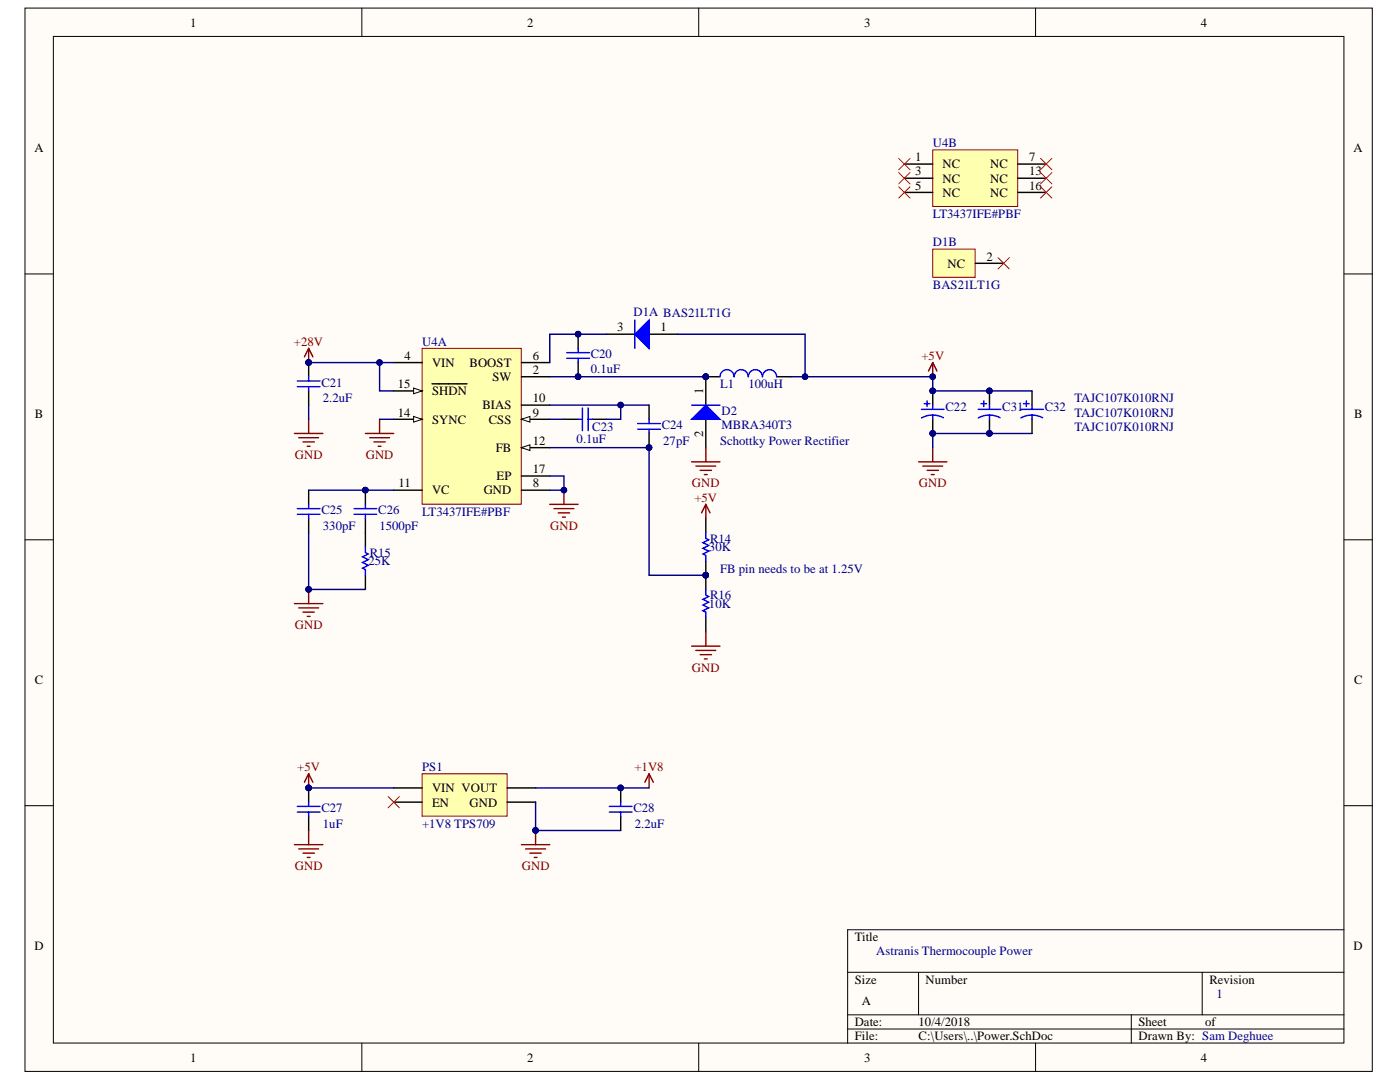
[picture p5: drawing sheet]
<svg xmlns="http://www.w3.org/2000/svg" width="279mm" height="216mm" viewBox="0 0 279 216" stroke-linecap="round" stroke-linejoin="round" font-family="sans-serif">
<defs><g id="words">
<g font-size="2.5">
<text x="38" y="5.3">1</text>
<text x="105.2" y="5.3">2</text>
<text x="172.4" y="5.3">3</text>
<text x="239.6" y="5.3">4</text>
<text x="6.9" y="30.4">A</text>
<text x="182.6" y="32.2">1</text>
<text x="182.6" y="35">3</text>
<text x="188.1" y="33.6">NC</text>
<text x="197.6" y="33.6">NC</text>
<text x="205.4" y="32.2">7</text>
<text x="205.4" y="35">13</text>
<text x="270.1" y="30.4">A</text>
<text x="182.6" y="37.8">5</text>
<text x="188.1" y="36.4">NC</text>
<text x="188.1" y="39.3">NC</text>
<text x="197.6" y="36.4">NC</text>
<text x="197.6" y="39.3">NC</text>
<text x="205.4" y="37.8">16</text>
<text x="189.1" y="53.4">NC</text>
<text x="196.9" y="52">2</text>
<text x="80.7" y="71.8">4</text>
<text x="106.3" y="71.8">6</text>
<text x="123.2" y="66.1">3</text>
<text x="131.8" y="66.1">1</text>
<text x="79.4" y="77.5">15</text>
<text x="86.2" y="73.2">VIN</text>
<text x="93.7" y="73.2">BOOST</text>
<text x="98.3" y="76">SW</text>
<text x="106.3" y="74.6">2</text>
<text x="7" y="83.5">B</text>
<text x="79.4" y="83.1">14</text>
<text x="86.2" y="78.9">SHDN</text>
<text x="96.3" y="81.7">BIAS</text>
<text x="106.3" y="83.1">9</text>
<text x="106.3" y="80.3">10</text>
<text x="140.3" y="78.6" transform="rotate(-90 140.3 78.6)">1</text>
<text x="270.2" y="83.5">B</text>
<text x="86.2" y="84.5">SYNC</text>
<text x="97.5" y="84.5">CSS</text>
<text x="106.3" y="88.8">12</text>
<text x="140.3" y="87.2" transform="rotate(-90 140.3 87.2)">2</text>
<text x="98.9" y="90.2">FB</text>
<text x="99.1" y="95.8">EP</text>
<text x="106.3" y="94.4">17</text>
<text x="79.5" y="97.3">11</text>
<text x="86.2" y="98.7">VC</text>
<text x="96.5" y="98.7">GND</text>
<text x="106.3" y="97.3">8</text>
<text x="7" y="136.5">C</text>
<text x="270.2" y="136.5">C</text>
<text x="86.2" y="158.1">VIN VOUT</text>
<text x="86.2" y="160.9">EN</text>
<text x="93.7" y="160.9">GND</text>
<text x="6.9" y="189.6">D</text>
<text x="170.6" y="187.8">Title</text>
<text x="270.1" y="189.6">D</text>
<text x="170.6" y="196.3">Size</text>
<text x="184.7" y="196.3">Number</text>
<text x="241.4" y="196.3">Revision</text>
<text x="172" y="200.5">A</text>
<text x="170.6" y="204.8">Date:</text>
<text x="170.6" y="207.6">File:</text>
<text x="183.3" y="204.8">10/4/2018</text>
<text x="183.3" y="207.6">C:\Users\..\Power.SchDoc</text>
<text x="227.2" y="204.8">Sheet</text>
<text x="227.2" y="207.6">Drawn By: Sam Deghuee</text>
<text x="240.5" y="204.8">of</text>
<text x="38" y="211.8">1</text>
<text x="105.2" y="211.8">2</text>
<text x="172.4" y="211.8">3</text>
<text x="239.6" y="211.8">4</text>
</g>
<g font-size="2.5" fill="#000080">
<text x="186.2" y="29.3">U4B</text>
<text x="186.2" y="43.5">LT3437IFE#PBF</text>
<text x="186.2" y="49.2">D1B</text>
<text x="186.2" y="57.7">BAS21LT1G</text>
<text x="126.4" y="63">D1A BAS21LT1G</text>
<text x="84.2" y="69">U4A</text>
<text x="117.9" y="71.5">C20</text>
<text x="64.2" y="77.2">C21</text>
<text x="117.9" y="74.3">0.1uF</text>
<text x="143.7" y="77.5">L1</text>
<text x="149.4" y="77.5">100uH</text>
<text x="64.5" y="80.3">2.2uF</text>
<text x="144" y="82.8">D2</text>
<text x="188.7" y="82">C22</text>
<text x="200" y="82">C31</text>
<text x="208.5" y="82">C32</text>
<text x="214.4" y="80.3">TAJC107K010RNJ</text>
<text x="214.4" y="83.1">TAJC107K010RNJ</text>
<text x="115.1" y="88.5">0.1uF</text>
<text x="118.2" y="86">C23</text>
<text x="132.1" y="85.7">C24</text>
<text x="132.4" y="88.8">27pF</text>
<text x="143.7" y="88.8">Schottky Power Rectifier</text>
<text x="144" y="85.7">MBRA340T3</text>
<text x="214.4" y="86">TAJC107K010RNJ</text>
<text x="64.2" y="102.6">C25</text>
<text x="64.5" y="105.8">330pF</text>
<text x="75.5" y="102.6">C26</text>
<text x="75.7" y="105.8">1500pF</text>
<text x="84.2" y="102.9">LT3437IFE#PBF</text>
<text x="73.5" y="112.8">25K</text>
<text x="73.8" y="111.1">R15</text>
<text x="141.5" y="110">30K</text>
<text x="141.7" y="108.3">R14</text>
<text x="141.7" y="119.6">R16</text>
<text x="143.7" y="114.3">FB pin needs to be at 1.25V</text>
<text x="141.5" y="121.3">10K</text>
<text x="84.2" y="153.8">PS1</text>
<text x="64.2" y="162.1">C27</text>
<text x="64.5" y="165.2">1uF</text>
<text x="84.2" y="165.2">+1V8 TPS709</text>
<text x="126.4" y="162.1">C28</text>
<text x="126.7" y="165.2">2.2uF</text>
<text x="174.8" y="190.6">Astranis Thermocouple Power</text>
<text x="242.8" y="199.1">1</text>
</g>
<g font-size="2.5" fill="#800000">
<text x="58.7" y="69">+28V</text>
<text x="183.9" y="71.8">+5V</text>
<text x="58.8" y="91.6">GND</text>
<text x="73" y="91.6">GND</text>
<text x="138.1" y="97.3">GND</text>
<text x="138.6" y="100.1">+5V</text>
<text x="183.4" y="97.3">GND</text>
<text x="109.8" y="105.8">GND</text>
<text x="58.8" y="125.5">GND</text>
<text x="138.1" y="134">GND</text>
<text x="59.3" y="153.8">+5V</text>
<text x="126.6" y="153.8">+1V8</text>
<text x="58.8" y="173.6">GND</text>
<text x="104.1" y="173.6">GND</text>
</g>
</g></defs>
<g fill="#fffcf8" stroke="#000" stroke-width=".2">
<path d="M5 1.6h268.9v212.2h-268.9z"/>
<path d="M10.6 7.3h257.6v200.8h-257.6z"/>
</g>
<g fill="none" stroke="#000" stroke-width=".2">
<path d="M72.2 1.6v5.7M139.4 1.6v5.7M206.7 1.6v5.7M5 54.7h5.6M268.2 54.7h5.7M5 107.7h5.6M268.2 107.7h5.7M5 160.8h5.6M268.2 160.8h5.7M169.2 194h99M183.3 194v8.5M239.9 194v8.5"/>
<path d="M268.2 185.5h-99v22.7M72.2 208.2v5.6M139.4 208.2v5.6M169.2 202.5h99M169.2 205.3h99M206.7 208.2v5.6M225.8 202.5v5.7"/>
</g>
<path d="M84.2 69.5h19.8v31.1h-19.8z" fill="#ffffb0" stroke="#800000" stroke-width=".2"/>
<path d="M78.6 72.3h5.6M104.1 75.2h5.6M104.1 72.3h5.6M104.1 97.8h5.6M104.1 83.7h5.6" fill="none" stroke="#000" stroke-width=".28"/>
<path d="M104.1 83.7l1.7-.6v1.1z" fill="#fffcf8"/>
<path d="M104.1 83.7l1.7-.6v1.1z" fill="none" stroke="#000" stroke-width=".2"/>
<path d="M78.6 97.8h5.6M104.1 80.8h5.6M104.1 89.3h5.6" fill="none" stroke="#000" stroke-width=".28"/>
<path d="M104.1 89.3l1.7-.5v1.1z" fill="#fffcf8"/>
<path d="M104.1 89.3l1.7-.5v1.1z" fill="none" stroke="#000" stroke-width=".2"/>
<path d="M78.6 83.7h5.6" fill="none" stroke="#000" stroke-width=".28"/>
<path d="M82.5 83.1l1.7 .6-1.7 .5z" fill="#fffcf8"/>
<path d="M82.5 83.1l1.7 .6-1.7 .5z" fill="none" stroke="#000" stroke-width=".2"/>
<path d="M78.6 78h5.6" fill="none" stroke="#000" stroke-width=".28"/>
<path d="M82.5 77.4l1.7 .6-1.7 .6z" fill="#fffcf8"/>
<path d="M82.5 77.4l1.7 .6-1.7 .6z" fill="none" stroke="#000" stroke-width=".2"/>
<path d="M86.2 76.6h7M104.1 95h5.6" fill="none" stroke="#000" stroke-width=".28"/>
<path d="M186.1 29.9h17v11.3h-17z" fill="#ffffb0" stroke="#800000" stroke-width=".2"/>
<g fill="none" stroke="#000" stroke-width=".28">
<path d="M180.5 32.7h5.6M180.5 35.6h5.6M180.5 38.4h5.6M203.1 32.7h5.7M203.1 35.6h5.7M203.1 38.4h5.7M61.6 72.3v2.9M61.6 78v2.8M121 66.7h5.7M129.5 66.7h5.7M61.6 97.8v2.8M72.9 97.8v2.8"/>
<path d="M112.6 83.7h2.8M118.2 83.7h2.8M129.5 80.8v2.9M129.5 86.5v2.8M61.6 103.5v2.8M72.9 103.5v5.6M72.9 114.8v2.8M140.9 103.5v2.8M140.9 112v5.6M140.9 123.3v2.8"/>
</g>
<g fill="none" stroke="#800000" stroke-width=".28">
<path d="M61.6 69.5v2.8M61.6 69.5l-.8 1.7M61.6 69.5l.8 1.7M58.8 86.5h5.6M59.6 87.3h4M60.5 88.2h2.2M61.3 89h.6M61.6 83.7v2.8M72.9 86.5h5.7M73.8 87.3h3.9M74.6 88.2h2.3M75.5 89h.5"/>
<path d="M75.8 83.7v2.8M112.6 97.8v2.8M61.6 117.6v2.8M109.7 100.6h5.7M110.6 101.5h3.9M111.4 102.3h2.3M112.3 103.2h.5M58.8 120.4h5.6M59.6 121.3h4M60.5 122.1h2.2M61.3 123h.6"/>
</g>
<g fill="#000080" stroke="#000080" stroke-width=".2">
<circle cx="112.5" cy="97.8" r=".55"/>
<circle cx="61.6" cy="117.6" r=".55"/>
<circle cx="72.9" cy="97.8" r=".55"/>
<circle cx="61.6" cy="72.3" r=".55"/>
<circle cx="129.5" cy="89.3" r=".55"/>
<circle cx="140.8" cy="114.8" r=".55"/>
</g>
<g fill="none" stroke="#00f" stroke-width=".28">
<path d="M59.3 76h4.6M59.3 77.2h4.6M61.6 75.2v.8M61.6 77.2v.8M115.4 83.7h.8M116.2 81.4v4.5M117.4 81.4v4.5M117.4 83.7h.8M127.3 84.5h4.5M127.3 85.6h4.5M129.5 83.7v.8M129.5 85.6v.9"/>
<path d="M59.3 101.5h4.6M59.3 102.6h4.6M61.6 100.6v.9M61.6 102.6v.9M70.7 101.5h4.5M70.7 102.6h4.5M72.9 109.1v1.2l.6 .2-1.1 .6 1.1 .6-1.1 .5 1.1 .6-1.1 .6 .5 .3v1.1M72.9 100.6v.9M72.9 102.6v.9M140.9 106.3v1.1l.5 .3-1.1 .6 1.1 .5-1.1 .6 1.1 .6-1.1 .5 .6 .3v1.2M140.9 117.6v1.1l.5 .3-1.1 .6 1.1 .6-1.1 .5 1.1 .6-1.1 .6 .6 .2v1.2"/>
</g>
<path d="M126.7 66.7l2.8-2.8v5.6z" fill="#00f"/>
<path d="M126.7 66.7l2.8-2.8v5.6zM126.7 63.9v5.6" fill="none" stroke="#00f" stroke-width=".28"/>
<path d="M186.1 49.7h8.5v5.6h-8.5z" fill="#ffffb0" stroke="#800000" stroke-width=".2"/>
<path d="M194.6 52.5h5.7M140.9 75.2v5.6M140.9 83.7v5.6" fill="none" stroke="#000" stroke-width=".28"/>
<circle cx="140.8" cy="75.2" r=".55" fill="#000080" stroke="#000080" stroke-width=".2"/>
<path d="M138 83.7l2.9-2.9 2.8 2.9z" fill="#00f"/>
<g fill="none" stroke="#00f" stroke-width=".28">
<path d="M113.1 71.5h4.5M113.1 70.4h4.5M115.4 69.5v.9M115.4 71.5v.8M146.5 75.2a1.4 1.4 0 0 0-1.4-1.4 1.4 1.4 0 0 0-1.4 1.4M155 75.2a1.42 1.42 0 0 0-1.4-1.4 1.42 1.42 0 0 0-1.4 1.4 1.42 1.42 0 0 0-1.5-1.4 1.42 1.42 0 0 0-1.4 1.4 1.4 1.4 0 0 0-1.4-1.4 1.4 1.4 0 0 0-1.4 1.4M185 80v1.1M138 83.7l2.9-2.9 2.8 2.9zM138 80.8h5.7M183.9 81.7h4.5M184.4 80.6h1.2M186.1 82.8l.9 .1 1.3 .5"/>
<path d="M186.1 82.8l-.9 .1-1.3 .5M186.1 80.8v.9M186.1 82.8v.9"/>
</g>
<g fill="#000080" stroke="#000080" stroke-width=".2">
<circle cx="140.8" cy="75.2" r=".55"/>
<circle cx="186.1" cy="78" r=".55"/>
<circle cx="186.1" cy="86.5" r=".55"/>
<circle cx="186.1" cy="75.2" r=".55"/>
<circle cx="115.4" cy="66.7" r=".55"/>
<circle cx="115.4" cy="75.2" r=".55"/>
</g>
<path d="M115.4 66.7v2.8M115.4 72.3v2.9M140.9 75.2h2.8M155 75.2h2.8M186.1 78v2.8M186.1 83.7v2.8" fill="none" stroke="#000" stroke-width=".28"/>
<g fill="none" stroke="#800000" stroke-width=".28">
<path d="M186.1 72.3v2.9M186.1 72.3l-.8 1.7M186.1 72.3l.9 1.7M138 92.2h5.7M138.9 93h3.9M139.7 93.8h2.3M140.6 94.7h.5M140.9 89.3v2.9M183.3 92.2h5.7M184.2 93h3.9M185 93.8h2.3M185.9 94.7h.5"/>
<path d="M186.1 89.3v2.9M140.9 100.6v2.9M140.9 100.6l-.9 1.7M140.9 100.6l.8 1.7M138 128.9h5.7M138.9 129.8h3.9M139.7 130.6h2.3M140.6 131.5h.5M140.9 126.1v2.8"/>
</g>
<path d="M84.2 154.4h17v8.5h-17z" fill="#ffffb0" stroke="#800000" stroke-width=".2"/>
<path d="M197.5 78v2.8M206 78v2.8M197.5 83.7v2.8M206 83.7v2.8M61.6 157.2v2.9M78.6 157.2h5.6M101.2 157.2h5.7M123.9 157.2v2.9M61.6 162.9v2.8M78.6 160.1h5.6M101.2 160.1h5.7M123.9 162.9v2.8" fill="none" stroke="#000" stroke-width=".28"/>
<g fill="none" stroke="#800000" stroke-width=".28">
<path d="M61.6 154.4l-.8 1.7M61.6 154.4l.8 1.7M61.6 154.4v2.8M129.5 154.4l-.8 1.7M129.5 154.4l.9 1.7M129.5 154.4v2.8M58.8 168.5h5.6M59.6 169.4h4M60.5 170.2h2.2M61.3 171.1h.6M61.6 165.7v2.8M104.1 168.5h5.6"/>
<path d="M104.9 169.4h4M105.8 170.2h2.2M106.6 171.1h.6M106.9 165.7v2.8"/>
</g>
<g fill="#000080" stroke="#000080" stroke-width=".2">
<circle cx="61.6" cy="157.2" r=".55"/>
<circle cx="106.9" cy="165.7" r=".55"/>
<circle cx="123.9" cy="157.2" r=".55"/>
<circle cx="112.5" cy="97.8" r=".55"/>
<circle cx="72.9" cy="97.8" r=".55"/>
<circle cx="61.6" cy="117.6" r=".55"/>
<circle cx="75.7" cy="72.3" r=".55"/>
<circle cx="61.6" cy="72.3" r=".55"/>
<circle cx="123.9" cy="80.8" r=".55"/>
<circle cx="140.8" cy="114.8" r=".55"/>
<circle cx="129.5" cy="89.3" r=".55"/>
<circle cx="160.7" cy="75.2" r=".55"/>
<circle cx="140.8" cy="75.2" r=".55"/>
<circle cx="115.4" cy="75.2" r=".55"/>
<circle cx="115.4" cy="66.7" r=".55"/>
<circle cx="197.5" cy="78" r=".55"/>
<circle cx="197.5" cy="86.5" r=".55"/>
<circle cx="186.1" cy="86.5" r=".55"/>
<circle cx="186.1" cy="78" r=".55"/>
<circle cx="186.1" cy="75.2" r=".55"/>
</g>
<g fill="none" stroke="#00f" stroke-width=".28">
<path d="M196.3 80v1.1M204.8 80v1.1M195.2 81.7h4.5M195.8 80.6h1.1M197.5 82.8l.9 .1 1.2 .5M197.5 82.8l-1 .1-1.3 .5M197.5 80.8v.9M197.5 82.8v.9M203.7 81.7h4.5M204.3 80.6h1.1M206 82.8l.8 .1 1.3 .5M206 82.8l-1 .1-1.3 .5"/>
<path d="M206 80.8v.9M206 82.8v.9M59.3 160.9h4.6M59.3 162h4.6M61.6 160.1v.8M61.6 162v.9M121.6 160.9h4.5M121.6 162h4.5M123.9 160.1v.8M123.9 162v.9"/>
</g>
<g fill="none" stroke="#000080" stroke-width=".28">
<path d="M61.6 72.3h14.2v5.7h2.8M75.8 72.3h2.8M109.7 75.2h31.2M121 66.7h-11.3v5.6M135.2 66.7h25.5v8.5M157.8 75.2h28.3v2.8h19.9M61.6 97.8h17M61.6 80.8v2.9M75.8 83.7h2.8M109.7 95h2.9v2.8h-2.9M109.7 80.8h19.8M109.7 89.3h19.8v25.5h11.4"/>
<path d="M109.7 83.7h2.9M123.9 80.8v2.9h-2.9M206 86.5h-19.9v2.8M61.6 106.3v11.3h11.3M61.6 157.2h17M106.9 157.2h22.6M106.9 160.1v5.6h17"/>
</g>
<g fill="none" stroke="#f00" stroke-width=".2">
<path d="M179.4 37.3l2.2 2.2M179.4 34.4l2.2 2.3M179.4 31.6l2.2 2.3M181.6 37.3l-2.2 2.2M181.6 34.4l-2.2 2.3M181.6 31.6l-2.2 2.3M207.7 31.6l2.2 2.3M207.7 34.4l2.2 2.3M207.7 37.3l2.2 2.2M209.9 31.6l-2.2 2.3M209.9 34.4l-2.2 2.3M209.9 37.3l-2.2 2.2"/>
<path d="M199.2 51.4l2.2 2.3M201.4 51.4l-2.2 2.3M77.5 158.9l2.2 2.3M79.7 158.9l-2.2 2.3"/>
</g>
<use href="#words"/>
</svg>
